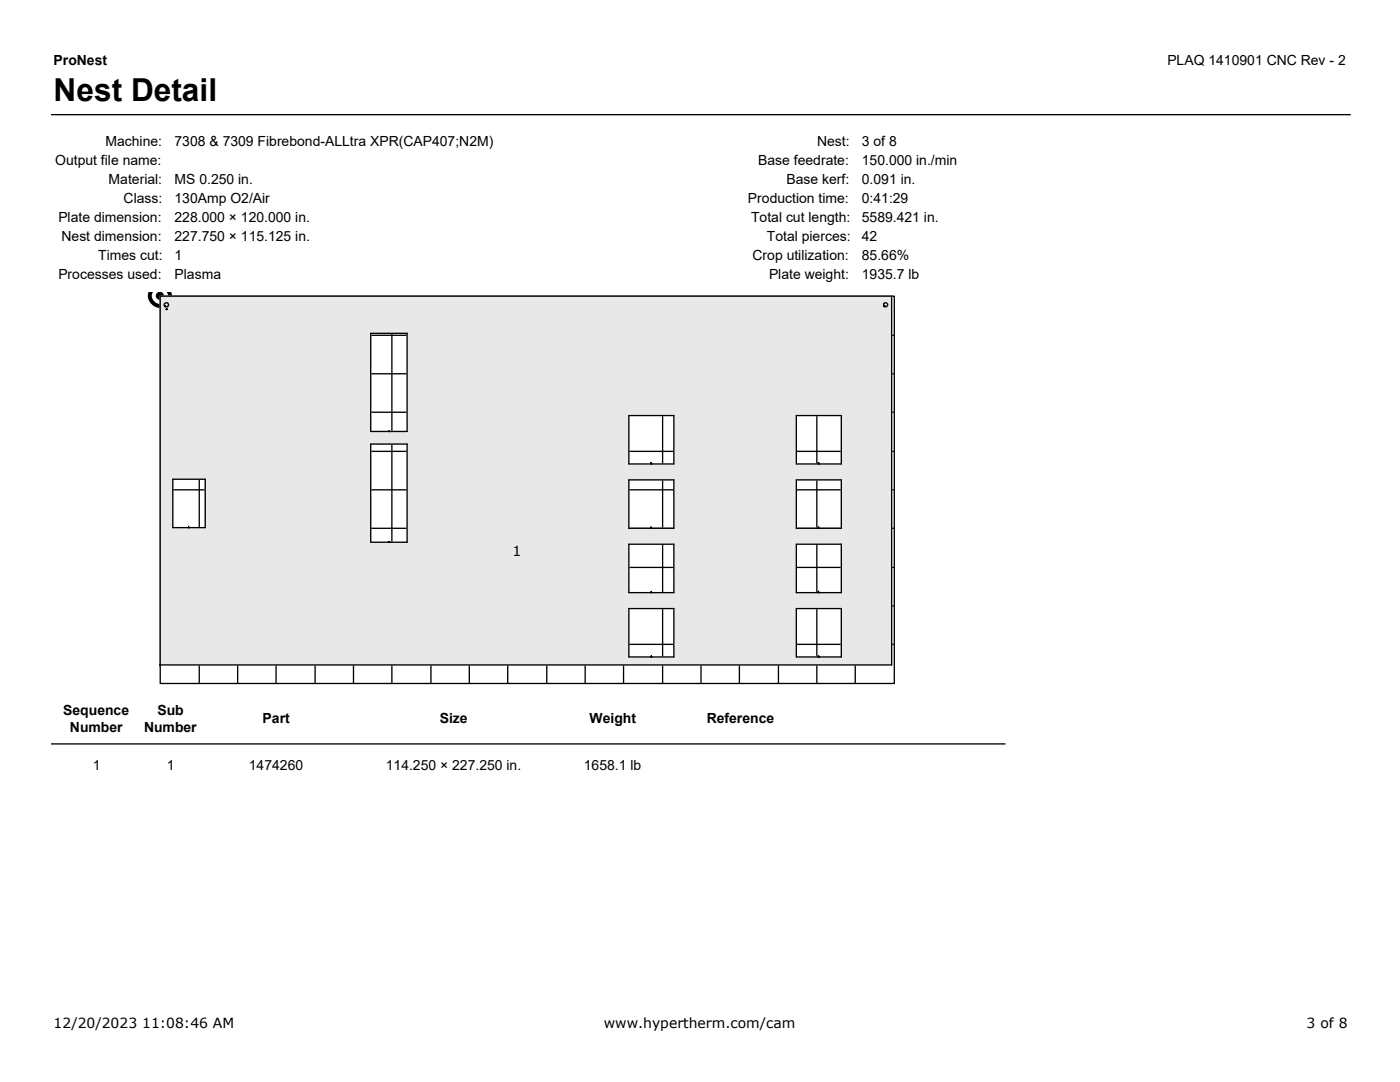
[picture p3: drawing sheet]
<svg xmlns="http://www.w3.org/2000/svg" width="279mm" height="216mm" viewBox="0 0 279 216" stroke-linecap="round" stroke-linejoin="round" font-family="sans-serif">
<defs><g id="words">
<text font-size="6.3" x="10.7" y="20.1">Nest Detail</text>
<g font-size="2.8">
<text x="10.7" y="13.1">ProNest</text>
<text x="233" y="13.1">PLAQ 1410901 CNC Rev - 2</text>
<text x="21.1" y="29">Machine:</text>
<text x="34.8" y="29">7308 &amp; 7309 Fibrebond-ALLtra XPR(CAP407;N2M)</text>
<text x="163.1" y="29">Nest:</text>
<text x="172" y="29">3 of 8</text>
<text x="11" y="32.8">Output file name:</text>
<text x="151.3" y="32.9">Base feedrate:</text>
<text x="172" y="32.9">150.000 in./min</text>
<text x="21.7" y="36.7">Material:</text>
<text x="24.7" y="40.5">Class:</text>
<text x="34.8" y="36.7">MS 0.250 in.</text>
<text x="34.8" y="40.5">130Amp O2/Air</text>
<text x="149.3" y="40.5">Production time:</text>
<text x="157" y="36.7">Base kerf:</text>
<text x="172" y="36.7">0.091 in.</text>
<text x="172" y="40.5">0:41:29</text>
<text x="11.6" y="44.3">Plate dimension:</text>
<text x="34.8" y="44.3">228.000 × 120.000 in.</text>
<text x="149.9" y="44.3">Total cut length:</text>
<text x="172" y="44.3">5589.421 in.</text>
<text x="12.3" y="48.1">Nest dimension:</text>
<text x="19.6" y="51.8">Times cut:</text>
<text x="34.8" y="48.1">227.750 × 115.125 in.</text>
<text x="34.8" y="51.9">1</text>
<text x="150.2" y="51.9">Crop utilization:</text>
<text x="153" y="48.1">Total pierces:</text>
<text x="172" y="48.1">42</text>
<text x="172" y="51.9">85.66%</text>
<text x="11.6" y="55.7">Processes used:</text>
<text x="34.8" y="55.7">Plasma</text>
<text x="153.5" y="55.7">Plate weight:</text>
<text x="172" y="55.7">1935.7 lb</text>
<text x="102.3" y="111">1</text>
<text x="12.6" y="142.6">Sequence</text>
<text x="31.4" y="142.6">Sub</text>
<text x="14" y="146">Number</text>
<text x="28.7" y="146">Number</text>
<text x="52.4" y="144.3">Part</text>
<text x="87.8" y="144.3">Size</text>
<text x="117.7" y="144.3">Weight</text>
<text x="141" y="144.3">Reference</text>
<text x="18.5" y="153.6">1</text>
<text x="33.3" y="153.6">1</text>
<text x="49.7" y="153.6">1474260</text>
<text x="77" y="153.6">114.250 × 227.250 in.</text>
<text x="116.5" y="153.6">1658.1 lb</text>
<text x="10.7" y="205.2">12/20/2023 11:08:46 AM</text>
<text x="120.5" y="205.2">www.hypertherm.com/cam</text>
<text x="260.8" y="205.2">3 of 8</text>
</g>
</g></defs>
<path d="M10.2 22.9h259.4" fill="none" stroke="#000" stroke-width=".26"/>
<g fill="#000" stroke="#000" stroke-width=".2">
<path d="M29.7 58.5h4.4a2.3 2.3 0 0 1-2.2 2.8 2.3 2.3 0 0 1-2.2-2.8z" fill-rule="evenodd"/>
<circle cx="31.9" cy="59" r=".72"/>
</g>
<path d="M30.5 58.6l.2-.2h2.4a1.32 1.32 0 0 1-.7 2.1 1.52 1.52 0 0 1-1.9-1.9z" fill-rule="evenodd" fill="#fff" stroke="#fff" stroke-width=".2"/>
<path d="M32 59.1h146.5v77.3h-146.5z" fill-rule="evenodd" fill="#fff" stroke="#000" stroke-width=".26"/>
<g fill="none" stroke="#000" stroke-width=".26">
<path d="M39.8 59.2v77.1M47.4 59.2v77.1M55.1 59.2v77.1M62.9 59.2v77.1M70.5 59.2v77.1M78.2 59.2v77.1M86 59.2v77.1M93.7 59.2v77.1M101.3 59.2v77.1M109.1 59.2v77.1M116.8 59.2v77.1M124.4 59.2v77.1"/>
<path d="M132.2 59.2v77.1M139.9 59.2v77.1M147.6 59.2v77.1M155.4 59.2v77.1M163 59.2v77.1M170.7 59.2v77.1M32.1 66.9h146.2M32.1 74.6h146.2M32.9 61.1l.1 .1M33 61l-.1 .1M33 60.4a.45 .45 0 0 1 .5 .3 .45 .45 0 0 1-.1 .5h-.4l-.2-.2v-.3zM33.3 61.6l-.1 .1z"/>
<path d="M33.3 61.6l.1 .1h-.2zM33.3 61.7h.1M74 66.5h7.2v19.6h-7.2zM176.4 61.1l.1 .1M176.6 61h-.2v.1M32.1 82.3h146.2M32.1 90.1h146.2M32.1 97.7h146.2M34.5 95.6h6.5v9.7h-6.5zM74 88.6h7.2v19.6h-7.2zM77.7 86h-.2l.2 .1M77.7 86.1h.1"/>
<path d="M125.5 82.9h9v9.7h-9zM130 92.3h-.1l.1 .3M158.9 82.9h9v9.7h-9zM163.4 92.3h-.1l.1 .3M32.1 105.4h146.2M32.1 113.2h146.2M37.7 105v.3M77.7 108.1h-.2l.2 .1M77.7 108.2h.1M125.5 108.6h9v9.7h-9zM125.5 105.4v-9.6h9v9.6M130 105.2h-.1l.1 .2"/>
<path d="M130 118l-.1 .1 .1 .2M158.9 105.4v-9.6h9v9.6M158.9 108.6h9v9.7h-9zM163.4 118h-.1v.3h.1M163.4 105.2h-.1l.1 .2M31.8 132.7h146.1v-73.6h-145.9v73.8M32.1 120.9h146.2M32.1 128.6h146.2M125.5 121.4h9v9.7h-9zM130 130.8l-.1 .2 .1 .1M158.9 121.4h9v9.7h-9zM163.4 130.8l-.1 .2 .1 .1"/>
<path d="M10.2 148.4h190.5"/>
<circle cx="176.7" cy="60.9" r=".43"/>
</g>
<path d="M158.9 121.4v9.7h9v-9.7zM158.9 108.6v9.7h9v-9.7zM158.9 95.8v9.6h9v-9.6zM158.9 82.9v9.7h9v-9.7zM176.3 60.9a.45 .45 0 0 0 .9 0 .45 .45 0 0 0-.9 0zM125.5 82.9v9.7h9v-9.7zM125.5 95.8v9.6h9v-9.6zM125.5 108.6v9.7h9v-9.7zM125.5 121.4v9.7h9v-9.7zM74 88.6v19.6h7.2v-19.6zM74 66.5v19.6h7.2v-19.6zM33 60.4l-.2 .3a.47 .47 0 0 0 .4 .6 .47 .47 0 0 0 .5-.5l-.3-.4zM33.3 61.6l-.1 .1h.2zM34.5 95.6v9.7h6.5v-9.7zM32 59.1h145.9v73.6h-145.9z" fill-rule="evenodd" fill="#e8e8e8" stroke="#e8e8e8" stroke-width=".26"/>
<use href="#words"/>
</svg>
